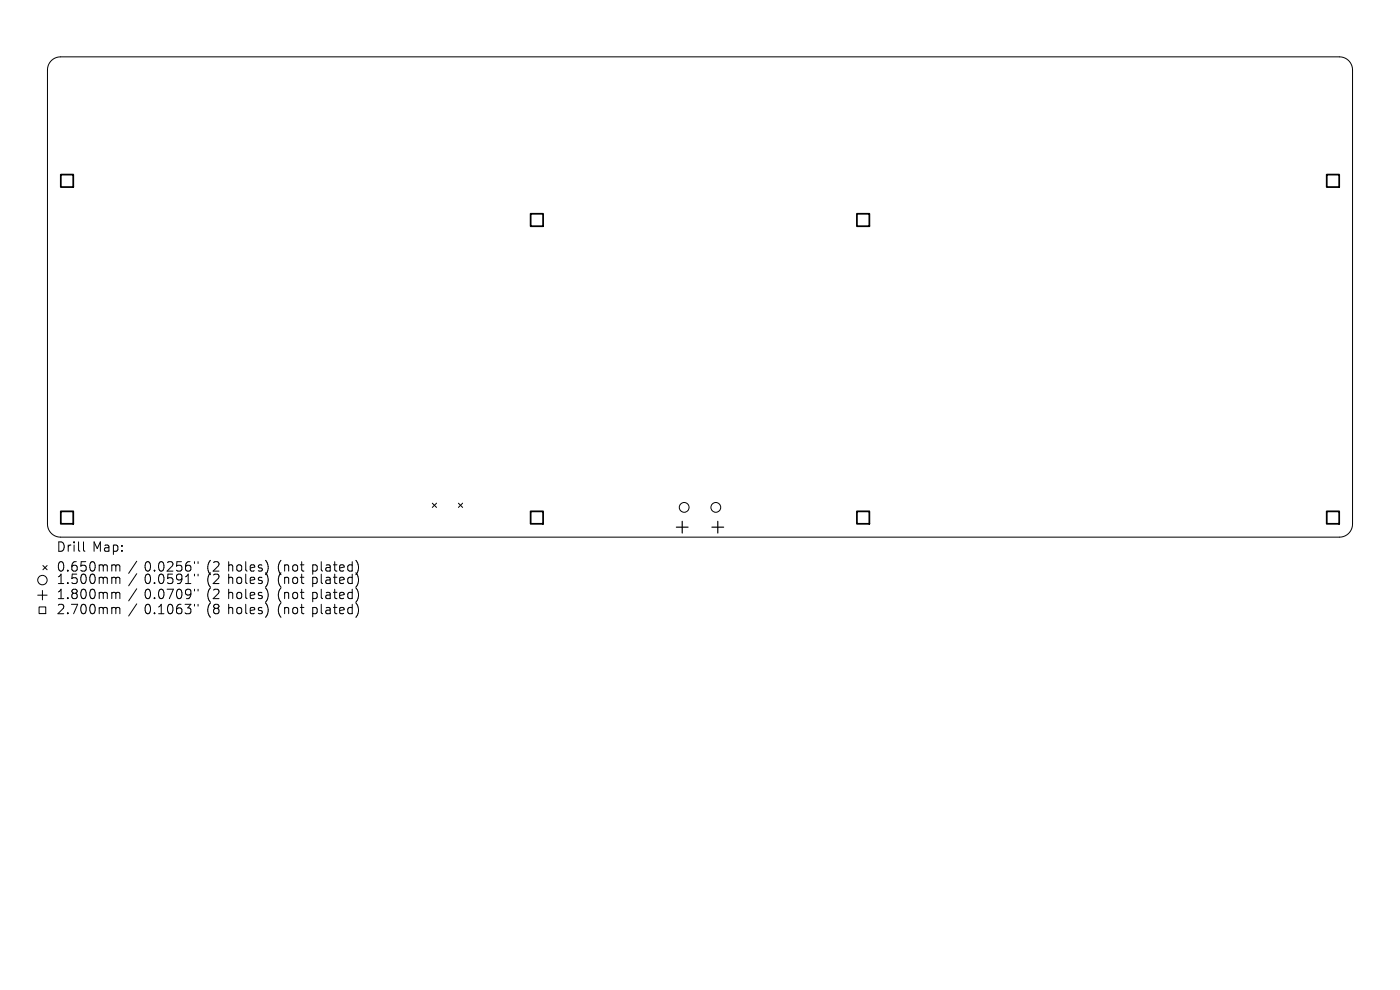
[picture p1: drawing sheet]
<svg xmlns="http://www.w3.org/2000/svg" width="297mm" height="210mm" viewBox="0 0 297 210" stroke-linecap="round" stroke-linejoin="round" font-family="sans-serif">
<defs><g id="words">
<g font-size="2.8">
<text x="12" y="117.5">Drill</text>
<text x="19.6" y="117.5">Map:</text>
<text x="12" y="121.7">0.650mm</text>
<text x="12" y="124.3">1.500mm</text>
<text x="30.6" y="121.7">0.0256&quot;</text>
<text x="30.6" y="124.3">0.0591&quot;</text>
<text x="43.9" y="121.7">(2</text>
<text x="43.9" y="124.3">(2</text>
<text x="48.4" y="121.7">holes)</text>
<text x="48.4" y="124.3">holes)</text>
<text x="59.1" y="121.7">(not</text>
<text x="59.1" y="124.3">(not</text>
<text x="66.5" y="121.7">plated)</text>
<text x="66.5" y="124.3">plated)</text>
<text x="12" y="127.5">1.800mm</text>
<text x="12" y="130.7">2.700mm</text>
<text x="30.6" y="127.5">0.0709&quot;</text>
<text x="30.6" y="130.7">0.1063&quot;</text>
<text x="43.9" y="127.5">(2</text>
<text x="43.9" y="130.7">(8</text>
<text x="48.4" y="127.5">holes)</text>
<text x="48.4" y="130.7">holes)</text>
<text x="59.1" y="127.5">(not</text>
<text x="59.1" y="130.7">(not</text>
<text x="66.5" y="127.5">plated)</text>
<text x="66.5" y="130.7">plated)</text>
</g>
</g></defs>
<g fill="none" stroke="#000" stroke-width=".21">
<path d="M10.7 13l1-.7 1.1-.2h271.4a2.77 2.77 0 0 1 2.7 2.7v96.4a2.77 2.77 0 0 1-2.7 2.7h-271.4a2.77 2.77 0 0 1-2.7-2.7v-96.4l.1-.8zM9.1 120l.9 .9M10 120l-.9 .9M17.7 114.9v1.8l.3 .2M24.3 119.8l.3 .3M29 119.1l-1.7 2.5M41.3 119.1v.4M42 119.1v.4M56.8 119.7v1.4M75.6 119a2.35 2.35 0 0 1 0 2.8M91.7 106.7l.9 .9M92.6 106.7l-.9 .9"/>
<path d="M97.2 106.7l.9 .9M98.1 106.7l-.9 .9M8 126.3h2M8.3 128.7h1.4v1.5h-1.4zM9 125.3v2M24.3 122.5l.3 .2M24.3 125.7l.3 .2M24.3 128.9l.3 .2M24.6 120.1v1M24.6 122.7v1.1M24.6 125.9v1.1M24.6 129.1v1.1"/>
<path d="M24.6 120.1l.3-.3 .4 .1 .1 1.2M24.6 122.7l.3-.2 .4 .1 .1 1.2M24.6 125.9l.3-.2 .4 .1 .1 1.2M24.6 129.1l.3-.2 .4 .1 .1 1.2M29 121.7l-1.7 2.6M29 124.9l-1.7 2.6M29 128.1l-1.7 2.6M41.3 121.8v.4M41.3 125v.4M41.3 128.2v.4M42 121.8v.4M42 125v.4"/>
<path d="M42 128.2v.4M56.8 122.4v1.3M56.8 125.6v1.3M56.8 128.8v1.3M75.6 121.6a2.35 2.35 0 0 1 0 2.9M75.6 124.8a2.35 2.35 0 0 1 0 2.9M75.6 128a2.35 2.35 0 0 1 0 2.9"/>
<circle cx="145.1" cy="107.6" r="1.04"/>
<circle cx="151.9" cy="107.6" r="1.04"/>
<circle cx="9" cy="123.1" r="1"/>
</g>
<path d="M143.5 111.8h2.5M144.7 110.6v2.5M151 111.8h2.5M152.3 110.6v2.5" fill="none" stroke="#000" stroke-width=".25"/>
<path d="M12.9 37h2.6v2.7h-2.6zM281.5 37h2.6v2.7h-2.6zM112.6 45.3h2.6v2.7h-2.6zM181.8 45.3h2.6v2.7h-2.6zM12.9 108.5h2.6v2.6h-2.6zM112.6 108.5h2.6v2.6h-2.6zM181.8 108.5h2.6v2.6h-2.6zM281.5 108.5h2.6v2.6h-2.6z" fill="none" stroke="#000" stroke-width=".37"/>
<use href="#words"/>
</svg>
